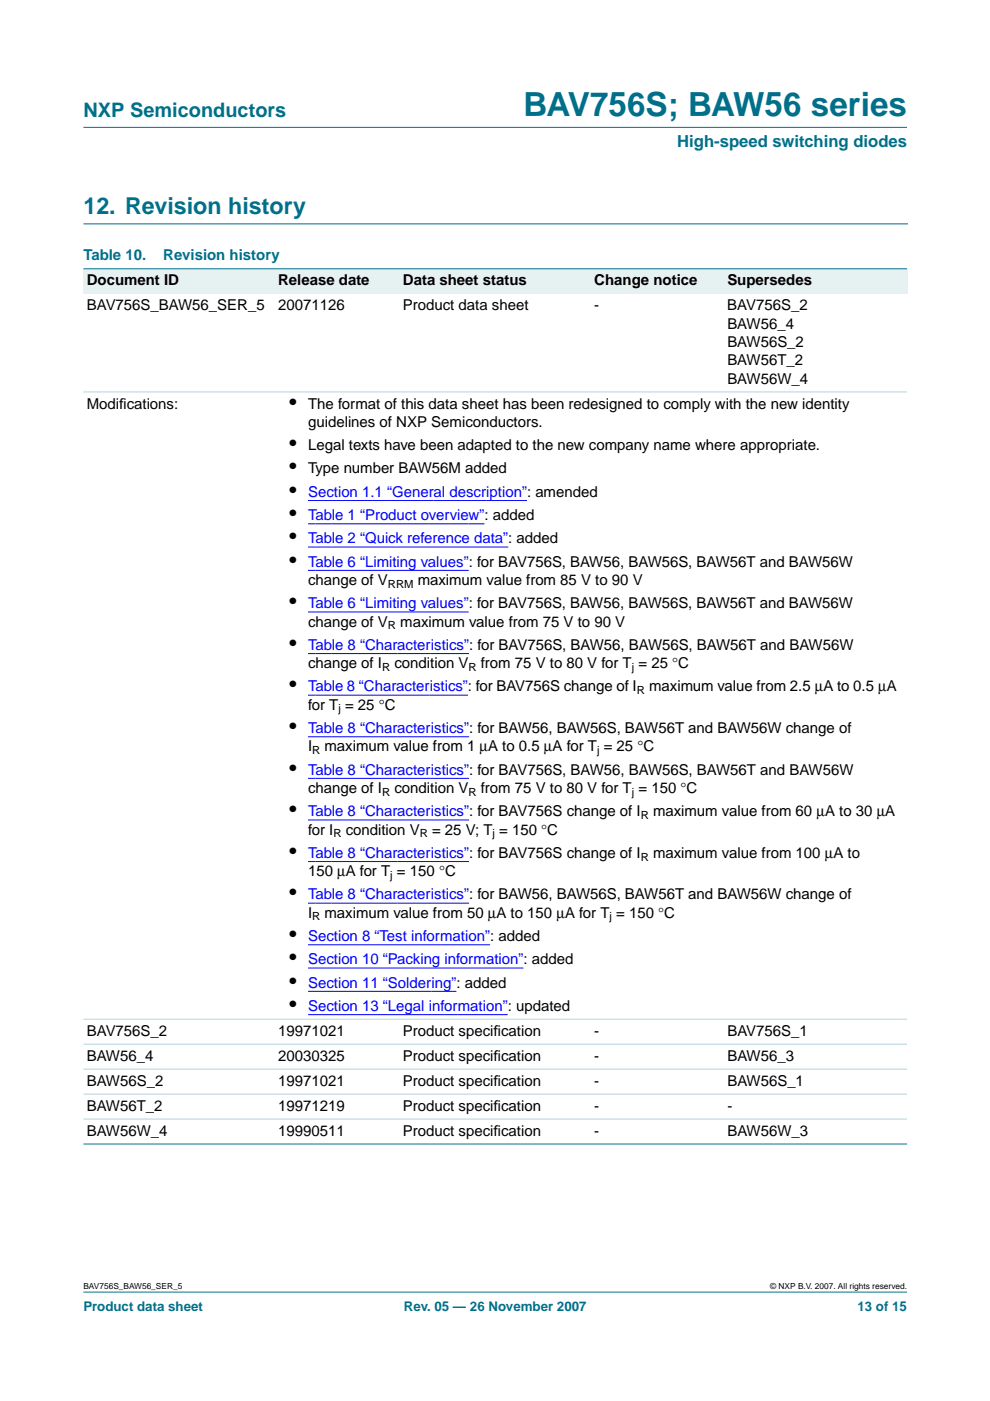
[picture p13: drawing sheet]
<svg xmlns="http://www.w3.org/2000/svg" width="210mm" height="297mm" viewBox="0 0 210 297" stroke-linecap="round" stroke-linejoin="round" font-family="sans-serif">
<defs><g id="words">
<text font-size="7.1" fill="#00708a" x="111" y="24.7">BAV756S; BAW56 series</text>
<text font-size="4.9" fill="#00708a" x="17.7" y="45.5">12. Revision history</text>
<text font-size="4.2" fill="#00708a" x="17.7" y="24.9">NXP Semiconductors</text>
<g font-size="4.2">
<text x="61.4" y="86.6">•</text>
<text x="61.4" y="95.4">•</text>
<text x="61.4" y="100.4">•</text>
<text x="61.4" y="105.3">•</text>
<text x="61.4" y="110.3">•</text>
<text x="61.4" y="115.2">•</text>
<text x="61.4" y="120.1">•</text>
<text x="61.4" y="129">•</text>
<text x="61.4" y="137.8">•</text>
<text x="61.4" y="146.6">•</text>
<text x="61.4" y="155.4">•</text>
<text x="61.4" y="164.2">•</text>
<text x="61.4" y="173.1">•</text>
<text x="61.4" y="181.9">•</text>
<text x="61.4" y="190.7">•</text>
<text x="61.4" y="199.5">•</text>
<text x="61.4" y="204.5">•</text>
<text x="61.4" y="209.4">•</text>
<text x="61.4" y="214.3">•</text>
</g>
<text font-size="3.5" fill="#00708a" x="143.6" y="31.1">High-speed switching diodes</text>
<g font-size="3.2" fill="#00708a">
<text x="17.7" y="55.2">Table 10.</text>
<text x="34.6" y="55.2">Revision history</text>
</g>
<g font-size="3.2">
<text x="18.4" y="65.8">BAV756S_BAW56_SER_5</text>
<text x="18.4" y="60.5">Document ID</text>
<text x="59" y="65.8">20071126</text>
<text x="59" y="60.5">Release date</text>
<text x="85.4" y="65.8">Product data sheet</text>
<text x="85.4" y="60.5">Data sheet status</text>
<text x="126" y="65.8">-</text>
<text x="126" y="60.5">Change notice</text>
<text x="154.2" y="65.8">BAV756S_2</text>
<text x="154.2" y="60.5">Supersedes</text>
<text x="154.2" y="69.7">BAW56_4</text>
<text x="154.2" y="73.6">BAW56S_2</text>
<text x="154.2" y="77.5">BAW56T_2</text>
<text x="154.2" y="81.3">BAW56W_4</text>
<text x="18.4" y="86.6">Modif</text>
<text x="25.3" y="86.6">ications:</text>
<text x="65.3" y="86.6">The format of this data sheet has been redesigned to comply with the new identity</text>
<text x="65.3" y="90.5">guidelines of NXP Semiconductors.</text>
<text x="65.3" y="95.4">Legal texts have been adapted to the new company name where appropriate.</text>
<text x="65.3" y="100.4">Type number BAW56M added</text>
<text x="65.3" y="124">change of V</text>
<text x="88.6" y="124">maximum value from 85 V to 90 V</text>
<text x="65.3" y="132.8">change of V</text>
<text x="84.9" y="132.8">maximum value from 75 V to 90 V</text>
<text x="65.3" y="141.7">change of I</text>
<text x="83.6" y="141.7">condition V</text>
<text x="101.9" y="141.7">from 75 V to 80 V for T = 25 °C</text>
<text x="137.6" y="146.6">maximum value from 2.5 µA to 0.5 µA</text>
<text x="65.3" y="150.5">for T = 25 °C</text>
<text x="65.3" y="159.3">I</text>
<text x="68.8" y="159.3">maximum value from 1 µA to 0.5 µA for T = 25 °C</text>
<text x="65.3" y="168.1">change of I</text>
<text x="83.6" y="168.1">condition V</text>
<text x="101.9" y="168.1">from 75 V to 80 V for T = 150 °C</text>
<text x="138.5" y="173.1">maximum value from 60 µA to 30 µA</text>
<text x="65.3" y="176.9">for I</text>
<text x="73.3" y="176.9">condition V</text>
<text x="91.6" y="176.9">= 25 V; T = 150 °C</text>
<text x="65.3" y="185.8">150 µA for T = 150 °C</text>
<text x="138.5" y="181.9">maximum value from 100 µA to</text>
<text x="65.3" y="194.6">I</text>
<text x="68.8" y="194.6">maximum value from 50 µA to 150 µA for T = 150 °C</text>
<text x="18.4" y="219.6">BAV756S_2</text>
<text x="59" y="219.6">19971021</text>
<text x="85.4" y="219.6">Product specif</text>
<text x="104.7" y="219.6">ication</text>
<text x="126" y="219.6">-</text>
<text x="154.2" y="219.6">BAV756S_1</text>
<text x="18.4" y="224.9">BAW56_4</text>
<text x="59" y="224.9">20030325</text>
<text x="85.4" y="224.9">Product specif</text>
<text x="104.7" y="224.9">ication</text>
<text x="126" y="224.9">-</text>
<text x="154.2" y="224.9">BAW56_3</text>
<text x="18.4" y="230.2">BAW56S_2</text>
<text x="59" y="230.2">19971021</text>
<text x="85.4" y="230.2">Product specif</text>
<text x="104.7" y="230.2">ication</text>
<text x="126" y="230.2">-</text>
<text x="154.2" y="230.2">BAW56S_1</text>
<text x="18.4" y="235.5">BAW56T_2</text>
<text x="59" y="235.5">19971219</text>
<text x="85.4" y="235.5">Product specif</text>
<text x="104.7" y="235.5">ication</text>
<text x="126" y="235.5">-</text>
<text x="154.2" y="235.5">-</text>
<text x="18.4" y="240.8">BAW56W_4</text>
<text x="59" y="240.8">19990511</text>
<text x="85.4" y="240.8">Product specif</text>
<text x="104.7" y="240.8">ication</text>
<text x="126" y="240.8">-</text>
<text x="154.2" y="240.8">BAW56W_3</text>
</g>
<g font-size="3.2" fill="#00f">
<text x="65.3" y="105.3">Section 1.1 “General description”: amended</text>
<text x="65.3" y="110.3">Table 1 “Product overview”: added</text>
<text x="65.3" y="115.2">Table 2 “Quick reference data”: added</text>
<text x="65.3" y="120.1">Table 6 “Limiting values”: for BAV756S, BAW56, BAW56S, BAW56T and BAW56W</text>
<text x="65.3" y="129">Table 6 “Limiting values”: for BAV756S, BAW56, BAW56S, BAW56T and BAW56W</text>
<text x="65.3" y="137.8">Table 8 “Characteristics”: for BAV756S, BAW56, BAW56S, BAW56T and BAW56W</text>
<text x="65.3" y="146.6">Table 8 “Characteristics”: for BAV756S change of I</text>
<text x="65.3" y="155.4">Table 8 “Characteristics”: for BAW56, BAW56S, BAW56T and BAW56W change of</text>
<text x="65.3" y="164.2">Table 8 “Characteristics”: for BAV756S, BAW56, BAW56S, BAW56T and BAW56W</text>
<text x="65.3" y="173.1">Table 8 “Characteristics”: for BAV756S change of I</text>
<text x="65.3" y="181.9">Table 8 “Characteristics”: for BAV756S change of I</text>
<text x="65.3" y="190.7">Table 8 “Characteristics”: for BAW56, BAW56S, BAW56T and BAW56W change of</text>
<text x="65.3" y="199.5">Section 8 “Test information”: added</text>
<text x="65.3" y="204.5">Section 10 “Packing information”: added</text>
<text x="65.3" y="209.4">Section 11 “Soldering”: added</text>
<text x="65.3" y="214.3">Section 13 “Legal information”: updated</text>
</g>
<g font-size="2.8" fill="#00708a">
<text x="17.7" y="278">Product data sheet</text>
<text x="85.6" y="278">Rev. 05 — 26 November 2007</text>
<text x="181.8" y="278">13 of 15</text>
</g>
<g font-size="2.4">
<text x="82.3" y="124.6">RRM</text>
<text x="82.3" y="133.4">R</text>
<text x="81" y="142.2">R</text>
<text x="99.3" y="142.2">R</text>
<text x="134" y="142.2">j</text>
<text x="135" y="147.2">R</text>
<text x="71.7" y="151">j</text>
<text x="66.2" y="159.9">R</text>
<text x="126.6" y="159.9">j</text>
<text x="81" y="168.7">R</text>
<text x="99.3" y="168.7">R</text>
<text x="134" y="168.7">j</text>
<text x="135.9" y="173.6">R</text>
<text x="70.7" y="177.5">R</text>
<text x="89" y="177.5">R</text>
<text x="104.4" y="177.5">j</text>
<text x="135.9" y="182.4">R</text>
<text x="82.8" y="186.3">j</text>
<text x="66.2" y="195.1">R</text>
<text x="129.2" y="195.1">j</text>
</g>
<g font-size="1.8">
<text x="17.7" y="273.4">BAV756S_BAW56_SER_5</text>
<text x="163.3" y="273.4">© NXP B.V. 2007. All rights reserved.</text>
</g>
</g></defs>
<g fill="#00708a" stroke="#00708a" stroke-width=".21">
<path d="M17.7 273.9h174.6z"/>
<path d="M17.7 27h174.6z"/>
</g>
<path d="M17.7 47.5h174.7" fill="none" stroke="#00708a" stroke-width=".21"/>
<g fill="#e6f2f2">
<path d="M17.7 57h40.6v5.3h-40.6z" fill-rule="evenodd"/>
<path d="M58.3 57h26.4v5.3h-26.4z" fill-rule="evenodd"/>
<path d="M84.7 57h40.6v5.3h-40.6z" fill-rule="evenodd"/>
<path d="M125.3 57h28.2v5.3h-28.2z" fill-rule="evenodd"/>
<path d="M153.5 57h38.8v5.3h-38.8z" fill-rule="evenodd"/>
</g>
<g fill="none" stroke="#00f" stroke-width=".21">
<path d="M65.3 106.1h46.4M65.3 111.1h37.4M65.3 116h42.5M65.3 120.9h34.1M65.3 129.8h34.1M65.3 138.6h34.2M65.3 147.4h33.9M65.3 156.2h34.2M65.3 165h34.2M65.3 173.8h34.2M65.3 182.7h34.2M65.3 191.5h34.2"/>
<path d="M65.3 200.3h38.6M65.3 205.2h45.7M65.3 210.2h31.5M65.3 215.1h42.3"/>
</g>
<g fill="#00708a" stroke="#00708a" stroke-width=".21">
<path d="M17.7 57h174.6z"/>
<path d="M17.7 242.6h174.6z"/>
</g>
<g fill="#b3d4db" stroke="#b3d4db" stroke-width=".21">
<path d="M17.7 83.1h174.6z"/>
<path d="M17.7 216.1h174.6z"/>
<path d="M17.7 221.4h174.6z"/>
<path d="M17.7 226.7h174.6z"/>
<path d="M17.7 232h174.6z"/>
<path d="M17.7 237.3h174.6z"/>
</g>
<use href="#words"/>
</svg>
